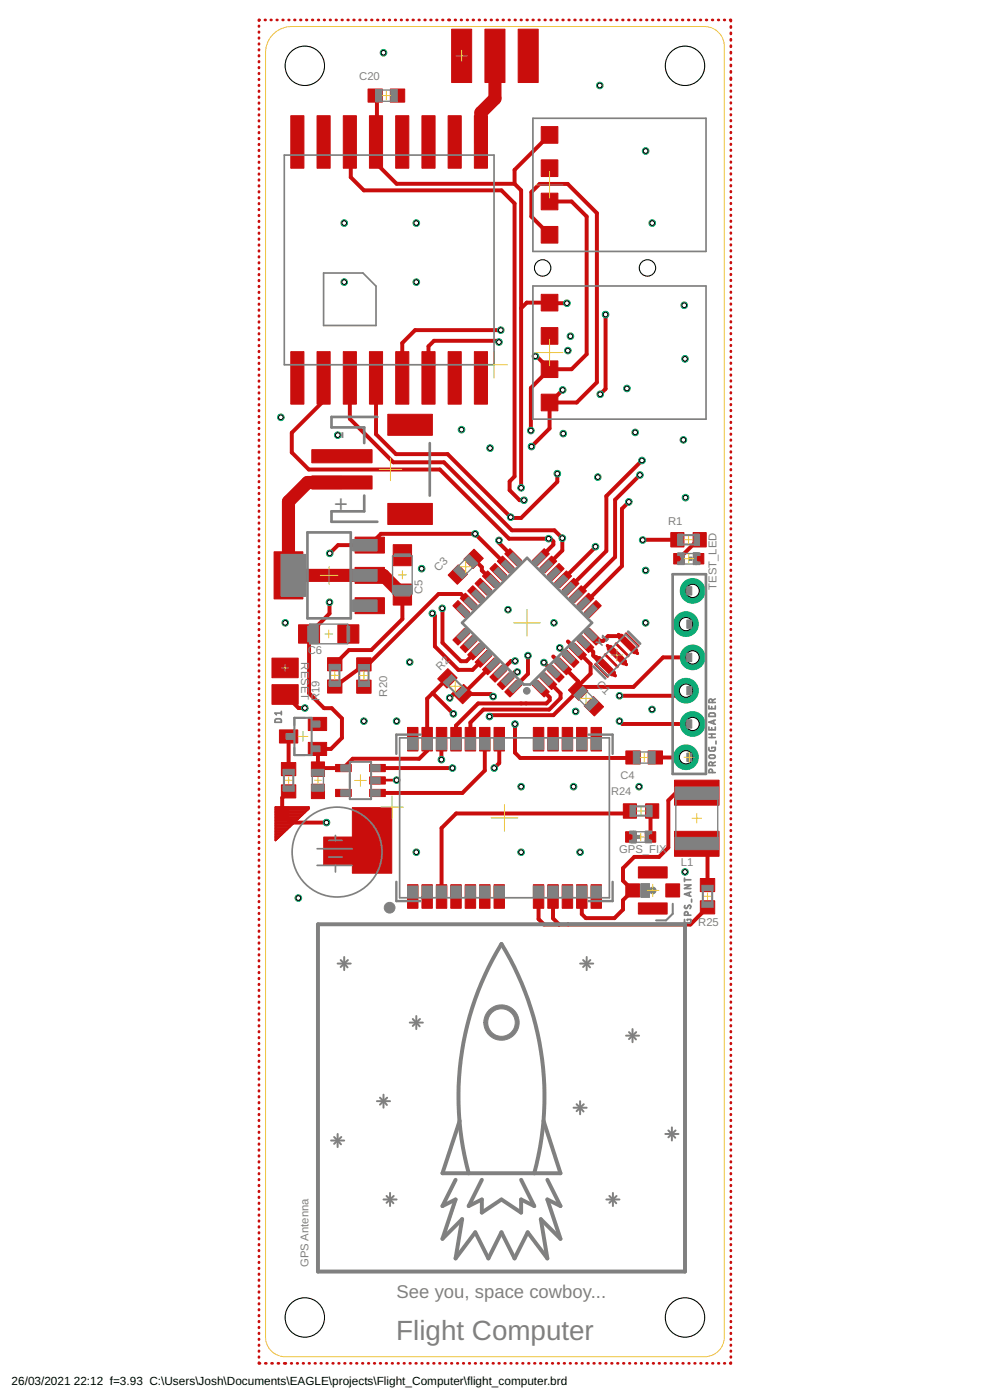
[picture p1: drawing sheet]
<svg xmlns="http://www.w3.org/2000/svg" width="297mm" height="420mm" viewBox="0 0 297 420" stroke-linecap="round" stroke-linejoin="round" font-family="sans-serif">
<defs><g id="words">
<text font-size="8.3" fill="#808080" x="118.9" y="402.1">Flight Computer</text>
<g font-size="7" fill="#808080">
<text x="104.7" y="131.7" transform="rotate(-90 104.7 131.7)">-</text>
<text x="104.7" y="153.5" transform="rotate(-90 104.7 153.5)">+</text>
</g>
<text font-size="5.5" fill="#808080" x="119" y="389.5">See you, space cowboy...</text>
<g font-size="3.5">
<text x="3.5" y="415.7">26/03/2021</text>
<text x="22.2" y="415.7">22:12 f=3.93 C:\Users\Josh\Documents\EAGLE\projects\Flight_Computer\flight_computer.brd</text>
</g>
<g font-size="3.4" fill="#808080">
<text x="107.8" y="23.9">C20</text>
<text x="200.4" y="157.6">R1</text>
<text x="131.6" y="171.5" transform="rotate(-45 131.6 171.5)">C3</text>
<text x="126.8" y="178.3" transform="rotate(-90 126.8 178.3)">C5</text>
<text x="215" y="177" transform="rotate(-90 215 177)">TEST_LED</text>
<text x="92.3" y="196.3">C6</text>
<text x="90.3" y="198.8" transform="rotate(90 90.3 198.8)">RESET</text>
<text x="116.2" y="209" transform="rotate(-90 116.2 209)">R20</text>
<text x="178.7" y="205.6" transform="rotate(45 178.7 205.6)">C1</text>
<text x="95.9" y="210.4" transform="rotate(-90 95.9 210.4)">R19</text>
<text x="185.7" y="256">GPS_FIX</text>
<text x="204.2" y="259.8">L1</text>
<text x="209.5" y="277.8">R25</text>
<text x="92.6" y="380.2" transform="rotate(-90 92.6 380.2)">GPS Antenna</text>
</g>
<g font-size="3.3" fill="#808080">
<text x="132.2" y="201.4" transform="rotate(-45 132.2 201.4)">R2</text>
<text x="186.2" y="233.8">C4</text>
<text x="183.4" y="238.7">R24</text>
</g>
</g></defs>
<g fill="#c90d0c" stroke="#c90d0c" stroke-width=".3">
<path d="M117.1 26.7h4.3v3.9h-4.3z"/>
<path d="M110.4 26.7h4.3v3.9h-4.3z"/>
<path d="M93.4 235.4h4v4.3h-4z"/>
<path d="M93.4 228.7h4v4.3h-4z"/>
<path d="M137.5 169.5l2.8 2.8-3.1 3.1-2.7-2.8z"/>
<path d="M139.2 167.9l3-3.1 2.8 2.8-3.1 3z"/>
<path d="M194.5 225.4h4.3v3.9h-4.3z"/>
<path d="M187.8 225.4h4.3v3.9h-4.3z"/>
<path d="M118 175.3h5.5v6.3h-5.5z"/>
<path d="M118 163.5h5.5v6.3h-5.5z"/>
<path d="M89.6 187.5h6.3v5.5h-6.3z"/>
<path d="M101.4 187.5h6.3v5.5h-6.3z"/>
<path d="M83.8 219.1h5.5v3.9h-5.5z"/>
<path d="M92.5 215.3h5.5v3.9h-5.5z"/>
<path d="M92.5 222.8h5.5v3.9h-5.5z"/>
<path d="M187.7 249.6h3.1v3.2h-3.1z"/>
<path d="M193.6 249.6h3.1v3.2h-3.1z"/>
<path d="M93.6 135h18v3.9h-18z"/>
<path d="M93.6 142.8h18v4h-18z"/>
<path d="M116.4 124.3h13.3v6.3h-13.3z"/>
<path d="M116.4 151.1h13.3v6.3h-13.3z"/>
<path d="M202.4 234.1h13.4v7.5h-13.4z"/>
<path d="M202.4 249.5h13.4v7.5h-13.4z"/>
<path d="M201.3 159.8h3.9v4.3h-3.9z"/>
<path d="M208 159.8h3.9v4.3h-3.9z"/>
<path d="M98.3 204.1h4.3v3.9h-4.3z"/>
<path d="M98.3 197.4h4.3v3.9h-4.3z"/>
<path d="M139.1 205.4l2.8 2.8-3.1 3-2.8-2.8z"/>
<path d="M134.4 200.7l2.8 2.7-3.1 3.1-2.8-2.8z"/>
<path d="M107 204.1h4.3v3.9h-4.3z"/>
<path d="M107 197.4h4.3v4h-4.3z"/>
<path d="M84.4 235.5h4.4v4h-4.4z"/>
<path d="M84.4 228.9h4.4v3.9h-4.4z"/>
<path d="M193.7 241.2h4v4.4h-4z"/>
<path d="M187 241.2h4v4.4h-4z"/>
<path d="M210.1 263.7h4.3v3.9h-4.3z"/>
<path d="M210.1 270.3h4.3v4h-4.3z"/>
<path d="M208 166.1h3.2v3.1h-3.2z"/>
<path d="M202.1 166.1h3.2v3.1h-3.2z"/>
<path d="M87.2 105.5h4v15.8h-4z"/>
<path d="M95.1 105.5h4v15.8h-4z"/>
<path d="M103 105.5h3.9v15.8h-3.9z"/>
<path d="M110.8 105.5h4v15.8h-4z"/>
<path d="M118.7 105.5h4v15.8h-4z"/>
<path d="M126.6 105.5h3.9v15.8h-3.9z"/>
<path d="M134.5 105.5h3.9v15.8h-3.9z"/>
<path d="M142.3 105.5h4v15.8h-4z"/>
<path d="M142.3 34.7h4v15.8h-4z"/>
<path d="M134.5 34.7h3.9v15.8h-3.9z"/>
<path d="M126.6 34.7h3.9v15.8h-3.9z"/>
<path d="M118.7 34.7h4v15.8h-4z"/>
<path d="M110.8 34.7h4v15.8h-4z"/>
<path d="M103 34.7h3.9v15.8h-3.9z"/>
<path d="M95.1 34.7h4v15.8h-4z"/>
<path d="M87.2 34.7h4v15.8h-4z"/>
<path d="M110.9 236.9h4.7v2.2h-4.7z"/>
<path d="M110.9 233.2h4.7v2.1h-4.7z"/>
<path d="M110.9 229.4h4.7v2.2h-4.7z"/>
<path d="M100.7 229.4h4.7v2.2h-4.7z"/>
<path d="M100.7 236.9h4.7v2.2h-4.7z"/>
<path d="M105.7 242.4h11.8v19.7h-11.8z"/>
<path d="M97.1 251.2h10.5v8.5h-10.5z"/>
<path d="M82.7 242.3h3.9v3.9h-3.9z"/>
<path d="M122.3 265.5h3.1v7.1h-3.1z"/>
<path d="M126.6 265.5h3.1v7.1h-3.1z"/>
<path d="M130.9 265.5h3.1v7.1h-3.1z"/>
<path d="M135.3 265.5h3.1v7.1h-3.1z"/>
<path d="M139.6 265.5h3.1v7.1h-3.1z"/>
<path d="M143.9 265.5h3.1v7.1h-3.1z"/>
<path d="M148.2 265.5h3.2v7.1h-3.2z"/>
<path d="M160 265.5h3.2v7.1h-3.2z"/>
<path d="M164.4 265.5h3.1v7.1h-3.1z"/>
<path d="M168.7 265.5h3.1v7.1h-3.1z"/>
<path d="M173 265.5h3.1v7.1h-3.1z"/>
<path d="M177.3 265.5h3.2v7.1h-3.2z"/>
<path d="M177.3 218.3h3.2v7.1h-3.2z"/>
<path d="M173 218.3h3.1v7.1h-3.1z"/>
<path d="M168.7 218.3h3.1v7.1h-3.1z"/>
<path d="M164.4 218.3h3.1v7.1h-3.1z"/>
<path d="M160 218.3h3.2v7.1h-3.2z"/>
<path d="M148.2 218.3h3.2v7.1h-3.2z"/>
<path d="M143.9 218.3h3.1v7.1h-3.1z"/>
<path d="M139.6 218.3h3.1v7.1h-3.1z"/>
<path d="M135.3 218.3h3.1v7.1h-3.1z"/>
<path d="M130.9 218.3h3.1v7.1h-3.1z"/>
<path d="M126.6 218.3h3.1v7.1h-3.1z"/>
<path d="M122.3 218.3h3.1v7.1h-3.1z"/>
<path d="M162.4 38h5v5h-5z"/>
<path d="M162.4 48h5v5h-5z"/>
<path d="M162.4 58h5v5h-5z"/>
<path d="M162.4 68h5v5h-5z"/>
<path d="M162.4 88.3h5v5h-5z"/>
<path d="M162.4 98.3h5v5h-5z"/>
<path d="M162.4 108.3h5v5h-5z"/>
<path d="M162.4 118.3h5v5h-5z"/>
<path d="M161.3 204.1l3.5 3.5-1.5 1.6-3.6-3.5z"/>
<path d="M163.5 201.9l3.5 3.5-1.5 1.6-3.5-3.6z"/>
<path d="M165.7 199.6l3.6 3.6-1.6 1.5-3.5-3.5z"/>
<path d="M168 197.4l3.5 3.6-1.6 1.5-3.5-3.5z"/>
<path d="M170.2 195.2l3.5 3.5-1.5 1.6-3.6-3.5z"/>
<path d="M172.4 193l3.6 3.5-1.6 1.6-3.5-3.6z"/>
<path d="M173.1 192.3l1.5-1.5 3.6 3.5-1.6 1.5z"/>
<path d="M175.3 190.1l1.6-1.6 3.5 3.6-1.6 1.5z"/>
<path d="M178.8 180.2l1.6 1.6-3.5 3.5-1.6-1.5z"/>
<path d="M173.1 181.5l3.5-3.5 1.6 1.6-3.6 3.5z"/>
<path d="M174.4 175.8l1.6 1.5-3.6 3.6-1.5-1.6z"/>
<path d="M172.2 173.5l1.5 1.6-3.5 3.5-1.6-1.5z"/>
<path d="M169.9 171.3l1.6 1.6-3.5 3.5-1.6-1.5z"/>
<path d="M167.7 169.1l1.6 1.5-3.6 3.6-1.5-1.6z"/>
<path d="M165.5 166.9l1.5 1.5-3.5 3.6-1.5-1.6z"/>
<path d="M163.3 164.7l1.5 1.5-3.5 3.5-1.6-1.5z"/>
<path d="M153 164.7l3.5 3.5-1.5 1.5-3.6-3.5z"/>
<path d="M149.2 168.4l1.6-1.5 3.5 3.5-1.6 1.6z"/>
<path d="M147 170.6l1.5-1.5 3.6 3.5-1.6 1.6z"/>
<path d="M146.3 171.3l3.5 3.6-1.5 1.5-3.5-3.5z"/>
<path d="M144.1 173.5l3.5 3.6-1.5 1.5-3.6-3.5z"/>
<path d="M141.9 175.8l3.5 3.5-1.6 1.6-3.5-3.6z"/>
<path d="M139.6 178l3.6 3.5-1.6 1.6-3.5-3.5z"/>
<path d="M137.4 180.2l3.5 3.6-1.5 1.5-3.5-3.5z"/>
<path d="M139.4 188.5l1.5 1.6-3.5 3.5-1.5-1.5z"/>
<path d="M141.6 190.8l1.6 1.5-3.6 3.5-1.5-1.5z"/>
<path d="M143.8 193l1.6 1.5-3.5 3.6-1.6-1.6z"/>
<path d="M146.1 195.2l1.5 1.6-3.5 3.5-1.6-1.6z"/>
<path d="M148.3 197.4l1.5 1.6-3.5 3.5-1.5-1.5z"/>
<path d="M150.5 199.6l1.6 1.6-3.6 3.5-1.5-1.5z"/>
<path d="M149.2 205.4l3.5-3.5 1.6 1.5-3.5 3.6z"/>
<path d="M155 204.1l1.5 1.6-3.5 3.5-1.6-1.6z"/>
<path d="M106.5 179.4h8.8v4.8h-8.8z"/>
<path d="M106.5 170.3h8.8v4.8h-8.8z"/>
<path d="M106.5 161.2h8.8v4.8h-8.8z"/>
<path d="M82.2 165.6h8.7v14.1h-8.7z"/>
<path d="M179 197.4l.6-.4 .7 .2 4.2 4.2a.89 .89 0 0 1-.1 1.2 .89 .89 0 0 1-1.2 .1l-4.2-4.2-.2-.5z"/>
<path d="M182.4 194l.5-.3 .7 .2 4.2 4.2a.89 .89 0 0 1-.1 1.2 .89 .89 0 0 1-1.1 0l-4.2-4.2-.2-.4z"/>
<path d="M185.7 190.7l.6-.3 .6 .1 4.3 4.3a.89 .89 0 0 1-.1 1.1 .89 .89 0 0 1-1.2 .1l-4.2-4.2-.2-.4z"/>
<path d="M81.6 197.5h7.9v5.9h-7.9z"/>
<path d="M81.6 205.5h7.9v5.9h-7.9z"/>
<path d="M175.3 211.8l2.8-2.8 3 3.1-2.8 2.8z"/>
<path d="M173.3 204.3l3.1 3.1-2.8 2.8-3.1-3.1z"/>
<path d="M191.5 271h8.7v3.3h-8.7z"/>
<path d="M191.5 260.2h8.7v3.3h-8.7z"/>
<path d="M187.8 265.3h4.1v3.9h-4.1z"/>
<path d="M199.8 265.3h4.1v3.9h-4.1z"/>
<path d="M135.5 8.8h6v16h-6z"/>
<path d="M145.5 8.8h6v16h-6z"/>
<path d="M155.5 8.8h6v16h-6z"/>
</g>
<g fill="none" stroke="#c90d0c" stroke-width=".51">
<path d="M82.7 242.2h9.9v.5l-9.9 9.5zM82.7 251.9h.3M82.7 251.4h.8M82.7 251h1.3M82.7 250.5h1.8M82.7 250h2.3M82.7 249.5h2.8M82.7 249.1h3.3M82.7 248.6h3.7M82.7 248.1h4.3M82.7 247.7h4.7M82.7 247.2h5.2"/>
<path d="M82.7 246.7h5.7M82.7 246.3h6.2M82.7 245.8h6.7M82.7 245.3h7.2M82.7 244.9h7.7M82.7 244.4h8.2M82.7 243.9h8.7M82.7 243.5h9.2M82.7 243h9.7M82.7 242.5h9.9"/>
</g>
<path d="M178.9 197.1l5.7 5.7M182.3 193.8l5.6 5.6M185.6 190.4l5.6 5.7" fill="none" stroke="#c90d0c" stroke-width="1"/>
<g fill="none" stroke="#c90d0c" stroke-width=".8">
<path d="M77.7 7.8v.2M77.7 9.5v.2M77.7 11.3v.2M77.7 13.1v.2M77.7 14.9v.2M77.7 16.6v.2M77.7 18.4v.2M77.9 6l-.2 .2M79.5 6h.2M81.3 6h.1M83 6h.2M84.8 6h.2"/>
<path d="M86.6 6h.2M88.3 6h.3M90.1 6h.2M91.9 6h.2M93.7 6h.2M95.5 6h.2M97.2 6h.2M99 6h.2M100.8 6h.2M102.6 6h.2M104.3 6h.2M106.1 6h.2"/>
<path d="M107.9 6h.2M109.7 6h.2M111.4 6h.3M113.2 6h.2M115 6h.2M116.8 6h.2M118.6 6h.1M120.3 6h.2M122.1 6h.2M123.9 6h.2M125.6 6h.3M127.4 6h.2"/>
<path d="M129.2 6h.2M131 6h.2M132.8 6h.1M134.5 6h.5M136.5 6h.2M138.3 6h.2M140.1 6h.2M141.9 6h.2M143.7 6h.2M145.5 6h.2M147.3 6h.2M149.1 6h.2"/>
<path d="M150.9 6h.2M152.7 6h.2M154.5 6h.2M156.3 6h.2M158.1 6h.2M159.9 6h.2M161.6 6h.3M163.4 6h.3M165.2 6h.3M167 6h.3M168.8 6h.2M170.6 6h.2"/>
<path d="M172.4 6h.2M174.2 6h.2M176 6h.2M177.8 6h.2M179.6 6h.2M181.4 6h.2M183.2 6h.2M185 6h.2M186.8 6h.2M188.6 6h.2M190.4 6h.2M192.2 6h.2"/>
<path d="M194 6h.2M195.7 6h.3M197.5 6h.3M199.3 6h.2M201.1 6h.2M202.9 6h.2M204.7 6h.2M206.5 6h.2M208.3 6h.2M210.1 6h.2M211.9 6h.2M213.7 6h.2"/>
<path d="M215.5 6h.2M217.3 6h.2M219.1 6h.2v.3M219.3 7.9v.4M219.3 9.8v.4M219.3 11.8v.3M219.3 13.7v.4M219.3 15.6v.4M219.3 17.5v.4M219.3 19.5v.3M77.7 20.2v.2M77.7 22v.2"/>
<path d="M77.7 23.7v.2M77.7 25.5v.2M77.7 27.3v.2M77.7 29.1v.2M77.7 30.8v.3M77.7 32.6v.2M77.7 34.4v.2M77.7 36.2v.2M77.7 38v.1M77.7 39.7v.2M219.3 21.4v.4M219.3 23.3v.6"/>
<path d="M219.3 25.5v.2M219.3 27.2v.3M219.3 29v.2M219.3 30.8v.2M219.3 32.6v.2M219.3 34.4v.1M219.3 36.1v.2M219.3 37.9v.2M219.3 39.7v.2M77.7 41.5v.2M77.7 43.3v.2M77.7 45v.3"/>
<path d="M77.7 46.8v.2M77.7 48.6v.2M77.7 50.4v.2M77.7 52.2v.1M77.7 53.9v.2M77.7 55.7v.2M77.7 57.5v.2M77.7 59.2v.3M219.3 41.4v.3M219.3 43.2v.2M219.3 45v.2M219.3 46.8v.2"/>
<path d="M219.3 48.6v.1M219.3 50.3v.2M219.3 52.1v.2M219.3 53.9v.2M219.3 55.6v.3M219.3 57.4v.2M219.3 59.2v.2M77.7 61v.2M77.7 62.8v.2M77.7 64.6v.2M77.7 66.3v.2M77.7 68.1v.2"/>
<path d="M77.7 69.9v.2M77.7 71.7v.2M77.7 73.4v.2M77.7 75.2v.2M77.7 77v.2M77.7 78.8v.2M219.3 61v.2M219.3 62.8v.1M219.3 64.5v.2M219.3 66.3v.2M219.3 68.1v.2M219.3 69.8v.3"/>
<path d="M219.3 71.6v.2M219.3 73.4v.2M219.3 75.2v.2M219.3 77v.2M219.3 78.7v.2M77.7 80.5v.3M77.7 82.3v.2M77.7 84.1v.2M77.7 85.9v.2M77.7 87.7v.1M77.7 89.4v.2M77.7 91.2v.2"/>
<path d="M77.7 93v.2M77.7 94.7v.3M77.7 96.5v.2M77.7 98.3v.2M219.3 80.5v.2M219.3 82.3v.2M219.3 84.1v.2M219.3 85.8v.2M219.3 87.6v.2M219.3 89.4v.2M219.3 91.2v.2M219.3 92.9v.2"/>
<path d="M219.3 94.7v.2M219.3 96.5v.2M219.3 98.3v.2M77.7 100.1v.2M77.7 101.9v.1M77.7 103.6v.2M77.7 105.4v.2M77.7 107.2v.2M77.7 108.9v.3M77.7 110.7v.2M77.7 112.5v.2M77.7 114.3v.2"/>
<path d="M77.7 116.1v.1M77.7 117.8v.2M77.7 119.6v.2M219.3 100v.2M219.3 101.8v.2M219.3 103.6v.2M219.3 105.4v.2M219.3 107.1v.2M219.3 108.9v.2M219.3 110.7v.2M219.3 112.5v.2M219.3 114.2v.2"/>
<path d="M219.3 116v.2M219.3 117.8v.2M219.3 119.6v.2M77.7 121.4v.2M77.7 123.1v.3M77.7 124.9v.2M77.7 126.7v.2M77.7 128.5v.2M77.7 130.3v.2M77.7 132v.2M77.7 133.8v.2M77.7 135.6v.2"/>
<path d="M77.7 137.4v.2M77.7 139.1v.2M219.3 121.3v.2M219.3 123.1v.2M219.3 124.9v.2M219.3 126.7v.2M219.3 128.4v.2M219.3 130.2v.2M219.3 132v.2M219.3 133.8v.2M219.3 135.5v.2M219.3 137.3v.2"/>
<path d="M219.3 139.1v.2M77.7 140.9v.2M77.7 142.7v.2M77.7 144.5v.2M77.7 146.2v.2M77.7 148v.2M77.7 149.8v.2M77.7 151.6v.2M77.7 153.3v.2M77.7 155.1v.2M77.7 156.9v.2M77.7 158.6v.3"/>
<path d="M219.3 140.9v.2M219.3 142.6v.2M219.3 144.4v.2M219.3 146.2v.2M219.3 148v.2M219.3 149.7v.2M219.3 151.5v.2M219.3 153.3v.2M219.3 155.1v.2M219.3 156.8v.3M219.3 158.6v.2M77.7 160.4v.2"/>
<path d="M77.7 162.2v.2M77.7 164v.2M77.7 165.8v.1M77.7 167.5v.2M77.7 169.3v.2M77.7 171.1v.2M77.7 172.8v.3M77.7 174.6v.2M77.7 176.4v.2M77.7 178.2v.2M77.7 180v.1M219.3 160.4v.2"/>
<path d="M219.3 162.2v.2M219.3 163.9v.2M219.3 165.7v.2M219.3 167.5v.2M219.3 169.3v.2M219.3 171v.3M219.3 172.8v.2M219.3 174.6v.2M219.3 176.4v.2M219.3 178.1v.3M219.3 179.9v.2M77.7 181.7v.2"/>
<path d="M77.7 183.5v.2M77.7 185.3v.2M77.7 187v.3M77.7 188.8v.2M77.7 190.6v.2M77.7 192.4v.2M77.7 194.2v.2M77.7 195.9v.2M77.7 197.7v.2M77.7 199.5v.2M219.3 181.7v.2M219.3 183.5v.2"/>
<path d="M219.3 185.3v.2M219.3 187v.2M219.3 188.8v.2M219.3 190.6v.2M219.3 192.3v.3M219.3 194.1v.2M219.3 195.9v.2M219.3 197.7v.2M219.3 199.5v.2M77.7 201.3v.2M77.7 203v.2M77.7 204.8v.2"/>
<path d="M77.7 206.6v.2M77.7 208.4v.2M77.7 210.1v.2M77.7 211.9v.2M77.7 213.7v.2M77.7 215.5v.2M77.7 217.2v.2M77.7 219v.2M219.3 201.2v.2M219.3 203v.2M219.3 204.8v.2M219.3 206.5v.3"/>
<path d="M219.3 208.3v.2M219.3 210.1v.2M219.3 211.9v.2M219.3 213.7v.2M219.3 215.4v.2M219.3 217.2v.2M219.3 219v.2M77.7 220.8v.2M77.7 222.6v.2M77.7 224.3v.2M77.7 226.1v.2M77.7 227.9v.2"/>
<path d="M77.7 229.7v.2M77.7 231.4v.2M77.7 233.2v.2M77.7 235v.2M77.7 236.7v.3M77.7 238.5v.2M119 234.1l-5.7 .1M219.3 220.7v.3M219.3 222.5v.2M219.3 224.3v.2M219.3 226.1v.2M219.3 227.9v.2"/>
<path d="M219.3 229.6v.2M219.3 231.4v.2M219.3 233.2v.2M219.3 235v.2M219.3 236.7v.2M219.3 238.5v.2M77.7 240.3v.2M77.7 242.1v.2M77.7 243.9v.2M77.7 245.6v.2M77.7 247.4v.2M77.7 249.2v.2"/>
<path d="M77.7 251v.2M77.7 252.7v.2M77.7 254.5v.2M77.7 256.3v.2M77.7 258.1v.2M77.7 259.8v.2M219.3 240.3v.2M219.3 242.1v.2M219.3 243.8v.2M219.3 245.6v.2M219.3 247.4v.2M219.3 249.2v.2"/>
<path d="M219.3 250.9v.2M219.3 252.7v.2M219.3 254.5v.2M219.3 256.3v.2M219.3 258v.2M219.3 259.8v.2M77.7 261.6v.2M77.7 263.4v.2M77.7 265.2v.2M77.7 266.9v.2M77.7 268.7v.2M77.7 270.5v.2"/>
<path d="M77.7 272.3v.2M77.7 274v.2M77.7 275.8v.2M77.7 277.6v.2M77.7 279.4v.2M219.3 261.6v.2M219.3 263.4v.2M219.3 265.1v.2M219.3 266.9v.2M219.3 268.7v.2M219.3 270.5v.2M219.3 272.2v.2"/>
<path d="M219.3 274v.2M219.3 275.8v.2M219.3 277.6v.2M219.3 279.3v.2M77.7 281.1v.2M77.7 282.9v.2M77.7 284.7v.2M77.7 286.5v.2M77.7 288.2v.2M77.7 290v.2M77.7 291.8v.2M77.7 293.6v.2"/>
<path d="M77.7 295.3v.3M77.7 297.1v.2M77.7 298.9v.2M219.3 281.1v.2M219.3 282.9v.2M219.3 284.7v.2M219.3 286.4v.2M219.3 288.2v.2M219.3 290v.2M219.3 291.8v.2M219.3 293.5v.3M219.3 295.3v.2"/>
<path d="M219.3 297.1v.2M219.3 298.9v.2M77.7 300.7v.2M77.7 302.4v.2M77.7 304.2v.2M77.7 306v.2M77.7 307.8v.2M77.7 309.5v.2M77.7 311.3v.2M77.7 313.1v.2M77.7 314.9v.2M77.7 316.6v.2"/>
<path d="M77.7 318.4v.2M219.3 300.7v.1M219.3 302.4v.2M219.3 304.2v.2M219.3 306v.2M219.3 307.7v.3M219.3 309.5v.2M219.3 311.3v.2M219.3 313.1v.2M219.3 314.9v.1M219.3 316.6v.2M219.3 318.4v.2"/>
<path d="M77.7 320.2v.2M77.7 322v.2M77.7 323.7v.2M77.7 325.5v.2M77.7 327.3v.2M77.7 329.1v.2M77.7 330.8v.2M77.7 332.6v.2M77.7 334.4v.2M77.7 336.2v.2M77.7 337.9v.2M77.7 339.7v.2"/>
<path d="M219.3 320.2v.2M219.3 321.9v.3M219.3 323.7v.2M219.3 325.5v.2M219.3 327.3v.2M219.3 329.1v.1M219.3 330.8v.2M219.3 332.6v.2M219.3 334.4v.2M219.3 336.1v.3M219.3 337.9v.2M219.3 339.7v.2"/>
<path d="M77.7 341.5v.2M77.7 343.3v.2M77.7 345v.2M77.7 346.8v.2M77.7 348.6v.2M77.7 350.4v.2M77.7 352.1v.2M77.7 353.9v.2M77.7 355.7v.2M77.7 357.5v.2M77.7 359.2v.3M219.3 341.5v.2"/>
<path d="M219.3 343.3v.2M219.3 345v.2M219.3 346.8v.2M219.3 348.6v.2M219.3 350.4v.2M219.3 352.1v.2M219.3 353.9v.2M219.3 355.7v.2M219.3 357.5v.2M219.3 359.2v.2M77.7 361v.2M77.7 362.8v.2"/>
<path d="M77.7 364.6v.2M77.7 366.4v.1M77.7 368.1v.2M77.7 369.9v.2M77.7 371.7v.2M77.7 373.4v.3M77.7 375.2v.2M77.7 377v.2M77.7 378.8v.2M219.3 361v.2M219.3 362.8v.2M219.3 364.6v.2"/>
<path d="M219.3 366.3v.2M219.3 368.1v.2M219.3 369.9v.2M219.3 371.7v.2M219.3 373.4v.2M219.3 375.2v.2M219.3 377v.2M219.3 378.8v.2M77.7 380.6v.1M77.7 382.3v.2M77.7 384.1v.2M77.7 385.9v.2"/>
<path d="M77.7 387.6v.3M77.7 389.4v.2M77.7 391.2v.2M77.7 393v.2M77.7 394.7v.2M77.7 396.5v.2M77.7 398.3v.2M219.3 380.5v.2M219.3 382.3v.2M219.3 384.1v.2M219.3 385.9v.2M219.3 387.6v.2"/>
<path d="M219.3 389.4v.2M219.3 391.2v.2M219.3 393v.2M219.3 394.7v.2M219.3 396.5v.2M219.3 398.3v.2M77.7 400.1v.2M77.7 401.8v.2M77.7 403.6v.2M77.7 405.4v.2M77.7 407.2v.2M77.7 408.9v.3h.3"/>
<path d="M79.6 409.2h.3M81.5 409.2h.3M83.4 409.2h.3M85.3 409.2h.5M87.4 409.2h.2M89.1 409.2h.2M90.9 409.2h.2M92.7 409.2h.2M94.5 409.2h.2M96.2 409.2h.3M98 409.2h.2M99.8 409.2h.2"/>
<path d="M101.6 409.2h.2M103.4 409.2h.2M105.2 409.2h.2M106.9 409.2h.2M108.7 409.2h.2M110.5 409.2h.2M112.3 409.2h.2M114 409.2h.3M115.8 409.2h.2M117.6 409.2h.2M119.4 409.2h.2M121.2 409.2h.2"/>
<path d="M123 409.2h.2M124.7 409.2h.2M126.5 409.2h.2M128.3 409.2h.2M130.1 409.2h.2M131.8 409.2h.3M133.6 409.2h.2M135.4 409.2h.2M137.2 409.2h.2M139 409.2h.2M140.8 409.2h.2M142.5 409.2h.2"/>
<path d="M144.3 409.2h.2M146.1 409.2h.2M147.9 409.2h.2M149.6 409.2h.3M151.4 409.2h.2M153.2 409.2h.2M155 409.2h.2M156.8 409.2h.2M158.6 409.2h.2M160.3 409.2h.2M162.1 409.2h.2M163.9 409.2h.2"/>
<path d="M165.7 409.2h.2M167.4 409.2h.3M169.2 409.2h.2M171 409.2h.2M172.8 409.2h.2M174.6 409.2h.2M176.4 409.2h.2M178.1 409.2h.3M179.9 409.2h.2M181.7 409.2h.2M183.5 409.2h.2M185.3 409.2h.2"/>
<path d="M187 409.2h.2M188.8 409.2h.2M190.6 409.2h.2M192.4 409.2h.2M194.2 409.2h.2M195.9 409.2h.3M197.7 409.2h.2M199.5 409.2h.2M201.3 409.2h.2M203.1 409.2h.2M204.8 409.2h.2M206.6 409.2h.2"/>
<path d="M208.4 409.2h.2M210.2 409.2h.2M212 409.2h.2M213.7 409.2h.3M215.5 409.2h.2M217.3 409.2h.2M219.3 400.1v.2M219.3 401.8v.2M219.3 403.6v.2M219.3 405.4v.2M219.3 407.2v.2M219.3 408.9l-.2 .3"/>
</g>
<g fill="none" stroke="#c90d0c" stroke-width="1.2">
<path d="M112.6 28.7l.5 .5v20.1l5.9 5.9h35.4M105 42.6l.2 .3v10.3l4 3.9h41.3l3.9 4v81.9l-1.5 1.5v2.6l3 3h1.3M113.1 42.3l-.3 .3M154.4 55.2l2 1.9v89.3M164.9 40.5l-10.5 10.5v4.2M164.9 60.5h6.6l4.5 4.5v41.3l-4.5 4.5h-6.6M164.9 70.5l-5.5-5.5v-7.3l2.5-2.5h8.4l8.8 8.8v50.7l-6.1 6.1h-8.1v7.8l-5.4 5.4M150.3 99.1h-25.8l-3.8 3.9v10.4M170.1 91l-12-.2-1.7 1.7M181.7 94.4v22.3l-1.6 1.6M97.1 113.4v6.9l-9.6 9.6v5.9l5.1 5.1h39.4l20.7 20.8h12.5l.8 .8v.9l-3.7 3.8M105 113.4v12.3l13 13h15.2l20.4 20.5h12.7l2.4 2.3v3.7l-4.2 4.2"/>
<path d="M112.8 113.4v16.9l6 6h15.5l19.2 19.1h2.9l10.8-10.8v-2.4M149.7 102.7l-.4-.4h-19.1l-1.6 1.6v9.5M160.7 106.9h.3l3.9 3.9M164.9 110.8l-5.6 5.6v12.8M168.8 117l-3.9 4M192.6 138.2l-10.7 10.7v16.5l-10.7 10.7M188.7 150.6l-2.1 2.1v17.2l-10.6 10.7h-.4M192 142.6l-7.4 7.4v17.2l-11.2 11.1M98.9 166.1l2.5-2.5h9.5l3.4-3.4h28.3l9.2 9.2M120.7 178.4v7.4l-9.3 9.3h-6.7l-4.3 4.2M142.1 167.7l2.5 2.5v1l2.7 2.7M149.7 162.2v.7l4.3 4.3"/>
<path d="M178.7 164.1l-9.7 9.8M203.2 162l-10.4 .1M209.9 162h-.5l-5.7 5.7M98.9 180.7v3.4l-6.2 6.2v17.7l4.5 4.5h2.3l3.1 3.1v5.8l-3.3 3.4h-4.1l.2 6 .3-.3h7.3l2.8-2.8h20l2.4-2.4v-15.6l6-6.1M129.7 184.1l.8 .7v9.2l7 7h4.3l3.3-3.3M132.7 182.6l.1 10.3 5.5 5.5h1.6l3-2.9M140.6 180.6l-2.3-2.3h-6.7l-21.1 21.1h-1.3l-1.1 1-7.7 5.6M147.3 200l-8.3 8.3M147.3 200h.1M154.6 198.4h-1.2l-3.9 3.8M158.4 196.7v5.5l-4.4 4.5M163.2 198.8l3.5 3.4"/>
<path d="M166 197l7.5 7.5v2.7M168 194.4l3.2 3.3M170.4 192.5l6.8 6.8v2.9l-3.7 3.7M175.6 193.3l2.4 2.4v1l3.2 3.2h.5M177.9 191.1l1.2 1.2h1.9l1.4-1.4h3.7l2.3 2.4M207.8 197.3h-8.9l-8.8 8.9h-15.6l-1 1M85.5 208.4l4.1 4.1h1.9M129.8 208l6.2 6.2M148 209l-.7-.7h-11.2l-1.2 1.2M154.5 217.3v8.6l1.6 1.6 33.8-.2M155.2 201.7h-.7l-2.7 2.7M162.3 206.7l2.6 2.6v.8l-.9 1h-20.5l-6.7 6.7v4"/>
<path d="M164.5 204.4l3.7 3.7v1.4l-3.4 3.5h-19.8l-3.9 3.9v4.9M173.5 207.2l-7.4 7.4h-18.8l-.4 .5M185.9 216.4l.8 .9h21.1M205.8 207.3l-1.5 1.5h-18.4M86.6 237.5l-1.9 1.9v4.8l2.6 2.7h10.7M86.6 221v9.8M113.3 230.5h22.5M132.4 221.9v6.1M132.5 221.8l-.1 .1M145.5 221.8v9.4l-6.8 6.8h-25.4M149.8 221.8v7.2l-1.5 1.5M205.8 227.3h-9.2"/>
<path d="M209.1 237.9h-6.3l-2.3 2.3v14.2l-2.8 2.8h-7.4l-3.4 3.4v3.7l2.9 2.9-2.9 3v2.8l-2.5 2.5h-8.6l-1.2-1.2 .1-5.4M189 243.4l-.7 .7h-51.4l-4.4 4.4v20.5M195.7 243.4l-.5 .5v7.3M209.1 253.2l3.2 3.3v9.1M161.6 269v6.8l1.6 1.7h43.9l5.2-5.2M165.9 269v6.6l1.9 1.9"/>
</g>
<path d="M148.5 13.9v15.7l-4.2 4.2v8.8M102.6 144.8h-10.3l-5.7 5.7v22.2h28.4l5.7 5.7" fill="none" stroke="#c90d0c" stroke-width="3.9"/>
<circle cx="205.8" cy="227.3" r="3.7" fill="#0dab76" stroke="#0dab76" stroke-width=".3"/>
<circle cx="205.8" cy="227.3" r="1.99" fill="#fff" stroke="#000" stroke-width=".3"/>
<circle cx="207.8" cy="217.3" r="3.7" fill="#0dab76" stroke="#0dab76" stroke-width=".3"/>
<circle cx="207.8" cy="217.3" r="1.99" fill="#fff" stroke="#000" stroke-width=".3"/>
<circle cx="205.8" cy="207.3" r="3.7" fill="#0dab76" stroke="#0dab76" stroke-width=".3"/>
<circle cx="205.8" cy="207.3" r="1.99" fill="#fff" stroke="#000" stroke-width=".3"/>
<circle cx="207.8" cy="197.3" r="3.7" fill="#0dab76" stroke="#0dab76" stroke-width=".3"/>
<circle cx="207.8" cy="197.3" r="1.99" fill="#fff" stroke="#000" stroke-width=".3"/>
<circle cx="205.8" cy="187.3" r="3.7" fill="#0dab76" stroke="#0dab76" stroke-width=".3"/>
<circle cx="205.8" cy="187.3" r="1.99" fill="#fff" stroke="#000" stroke-width=".3"/>
<circle cx="207.8" cy="177.3" r="3.7" fill="#0dab76" stroke="#0dab76" stroke-width=".3"/>
<circle cx="207.8" cy="177.3" r="1.99" fill="#fff" stroke="#000" stroke-width=".3"/>
<circle cx="119" cy="234.1" r=".99" fill="#0dab76" stroke="#0dab76" stroke-width=".3"/>
<circle cx="119" cy="234.1" r=".7" fill="#fff" stroke="#000" stroke-width=".3"/>
<circle cx="119" cy="216.4" r=".99" fill="#0dab76" stroke="#0dab76" stroke-width=".3"/>
<circle cx="119" cy="216.4" r=".7" fill="#fff" stroke="#000" stroke-width=".3"/>
<circle cx="109.2" cy="216.4" r=".99" fill="#0dab76" stroke="#0dab76" stroke-width=".3"/>
<circle cx="109.2" cy="216.4" r=".7" fill="#fff" stroke="#000" stroke-width=".3"/>
<circle cx="156.4" cy="236.1" r=".99" fill="#0dab76" stroke="#0dab76" stroke-width=".3"/>
<circle cx="156.4" cy="236.1" r=".7" fill="#fff" stroke="#000" stroke-width=".3"/>
<circle cx="172.1" cy="236.1" r=".99" fill="#0dab76" stroke="#0dab76" stroke-width=".3"/>
<circle cx="172.1" cy="236.1" r=".7" fill="#fff" stroke="#000" stroke-width=".3"/>
<circle cx="191.7" cy="236.1" r=".99" fill="#0dab76" stroke="#0dab76" stroke-width=".3"/>
<circle cx="191.7" cy="236.1" r=".7" fill="#fff" stroke="#000" stroke-width=".3"/>
<circle cx="174.1" cy="255.8" r=".99" fill="#0dab76" stroke="#0dab76" stroke-width=".3"/>
<circle cx="174.1" cy="255.8" r=".7" fill="#fff" stroke="#000" stroke-width=".3"/>
<circle cx="156.4" cy="255.8" r=".99" fill="#0dab76" stroke="#0dab76" stroke-width=".3"/>
<circle cx="156.4" cy="255.8" r=".7" fill="#fff" stroke="#000" stroke-width=".3"/>
<circle cx="124.9" cy="255.8" r=".99" fill="#0dab76" stroke="#0dab76" stroke-width=".3"/>
<circle cx="124.9" cy="255.8" r=".7" fill="#fff" stroke="#000" stroke-width=".3"/>
<circle cx="89.5" cy="269.5" r=".99" fill="#0dab76" stroke="#0dab76" stroke-width=".3"/>
<circle cx="89.5" cy="269.5" r=".7" fill="#fff" stroke="#000" stroke-width=".3"/>
<circle cx="205.5" cy="261.7" r=".99" fill="#0dab76" stroke="#0dab76" stroke-width=".3"/>
<circle cx="205.5" cy="261.7" r=".7" fill="#fff" stroke="#000" stroke-width=".3"/>
<circle cx="152.4" cy="183" r=".99" fill="#0dab76" stroke="#0dab76" stroke-width=".3"/>
<circle cx="152.4" cy="183" r=".7" fill="#fff" stroke="#000" stroke-width=".3"/>
<circle cx="166.2" cy="186.9" r=".99" fill="#0dab76" stroke="#0dab76" stroke-width=".3"/>
<circle cx="166.2" cy="186.9" r=".7" fill="#fff" stroke="#000" stroke-width=".3"/>
<circle cx="193.7" cy="186.9" r=".99" fill="#0dab76" stroke="#0dab76" stroke-width=".3"/>
<circle cx="193.7" cy="186.9" r=".7" fill="#fff" stroke="#000" stroke-width=".3"/>
<circle cx="193.7" cy="171.2" r=".99" fill="#0dab76" stroke="#0dab76" stroke-width=".3"/>
<circle cx="193.7" cy="171.2" r=".7" fill="#fff" stroke="#000" stroke-width=".3"/>
<circle cx="126.5" cy="170.7" r=".99" fill="#0dab76" stroke="#0dab76" stroke-width=".3"/>
<circle cx="126.5" cy="170.7" r=".7" fill="#fff" stroke="#000" stroke-width=".3"/>
<circle cx="84.3" cy="125.2" r=".99" fill="#0dab76" stroke="#0dab76" stroke-width=".3"/>
<circle cx="84.3" cy="125.2" r=".7" fill="#fff" stroke="#000" stroke-width=".3"/>
<circle cx="101.3" cy="130.6" r=".99" fill="#0dab76" stroke="#0dab76" stroke-width=".3"/>
<circle cx="101.3" cy="130.6" r=".7" fill="#fff" stroke="#000" stroke-width=".3"/>
<circle cx="138.5" cy="128.9" r=".99" fill="#0dab76" stroke="#0dab76" stroke-width=".3"/>
<circle cx="138.5" cy="128.9" r=".7" fill="#fff" stroke="#000" stroke-width=".3"/>
<circle cx="147" cy="134.5" r=".99" fill="#0dab76" stroke="#0dab76" stroke-width=".3"/>
<circle cx="147" cy="134.5" r=".7" fill="#fff" stroke="#000" stroke-width=".3"/>
<circle cx="169" cy="130.1" r=".99" fill="#0dab76" stroke="#0dab76" stroke-width=".3"/>
<circle cx="169" cy="130.1" r=".7" fill="#fff" stroke="#000" stroke-width=".3"/>
<circle cx="179.4" cy="143.2" r=".99" fill="#0dab76" stroke="#0dab76" stroke-width=".3"/>
<circle cx="179.4" cy="143.2" r=".7" fill="#fff" stroke="#000" stroke-width=".3"/>
<circle cx="190.6" cy="129.8" r=".99" fill="#0dab76" stroke="#0dab76" stroke-width=".3"/>
<circle cx="190.6" cy="129.8" r=".7" fill="#fff" stroke="#000" stroke-width=".3"/>
<circle cx="205.7" cy="149.4" r=".99" fill="#0dab76" stroke="#0dab76" stroke-width=".3"/>
<circle cx="205.7" cy="149.4" r=".7" fill="#fff" stroke="#000" stroke-width=".3"/>
<circle cx="205" cy="132" r=".99" fill="#0dab76" stroke="#0dab76" stroke-width=".3"/>
<circle cx="205" cy="132" r=".7" fill="#fff" stroke="#000" stroke-width=".3"/>
<circle cx="205.5" cy="107.7" r=".99" fill="#0dab76" stroke="#0dab76" stroke-width=".3"/>
<circle cx="205.5" cy="107.7" r=".7" fill="#fff" stroke="#000" stroke-width=".3"/>
<circle cx="205.3" cy="91.6" r=".99" fill="#0dab76" stroke="#0dab76" stroke-width=".3"/>
<circle cx="205.3" cy="91.6" r=".7" fill="#fff" stroke="#000" stroke-width=".3"/>
<circle cx="103.3" cy="67" r=".99" fill="#0dab76" stroke="#0dab76" stroke-width=".3"/>
<circle cx="103.3" cy="67" r=".7" fill="#fff" stroke="#000" stroke-width=".3"/>
<circle cx="103.3" cy="84.7" r=".99" fill="#0dab76" stroke="#0dab76" stroke-width=".3"/>
<circle cx="103.3" cy="84.7" r=".7" fill="#fff" stroke="#000" stroke-width=".3"/>
<circle cx="124.9" cy="67" r=".99" fill="#0dab76" stroke="#0dab76" stroke-width=".3"/>
<circle cx="124.9" cy="67" r=".7" fill="#fff" stroke="#000" stroke-width=".3"/>
<circle cx="124.9" cy="84.7" r=".99" fill="#0dab76" stroke="#0dab76" stroke-width=".3"/>
<circle cx="124.9" cy="84.7" r=".7" fill="#fff" stroke="#000" stroke-width=".3"/>
<circle cx="195.7" cy="67" r=".99" fill="#0dab76" stroke="#0dab76" stroke-width=".3"/>
<circle cx="195.7" cy="67" r=".7" fill="#fff" stroke="#000" stroke-width=".3"/>
<circle cx="193.7" cy="45.3" r=".99" fill="#0dab76" stroke="#0dab76" stroke-width=".3"/>
<circle cx="193.7" cy="45.3" r=".7" fill="#fff" stroke="#000" stroke-width=".3"/>
<circle cx="180" cy="25.7" r=".99" fill="#0dab76" stroke="#0dab76" stroke-width=".3"/>
<circle cx="180" cy="25.7" r=".7" fill="#fff" stroke="#000" stroke-width=".3"/>
<circle cx="115.1" cy="15.8" r=".99" fill="#0dab76" stroke="#0dab76" stroke-width=".3"/>
<circle cx="115.1" cy="15.8" r=".7" fill="#fff" stroke="#000" stroke-width=".3"/>
<circle cx="122.9" cy="198.7" r=".99" fill="#0dab76" stroke="#0dab76" stroke-width=".3"/>
<circle cx="122.9" cy="198.7" r=".7" fill="#fff" stroke="#000" stroke-width=".3"/>
<circle cx="85.6" cy="186.9" r=".99" fill="#0dab76" stroke="#0dab76" stroke-width=".3"/>
<circle cx="85.6" cy="186.9" r=".7" fill="#fff" stroke="#000" stroke-width=".3"/>
<circle cx="168" cy="194.4" r=".99" fill="#0dab76" stroke="#0dab76" stroke-width=".3"/>
<circle cx="168" cy="194.4" r=".7" fill="#fff" stroke="#000" stroke-width=".3"/>
<circle cx="163.2" cy="198.8" r=".99" fill="#0dab76" stroke="#0dab76" stroke-width=".3"/>
<circle cx="163.2" cy="198.8" r=".7" fill="#fff" stroke="#000" stroke-width=".3"/>
<circle cx="195.6" cy="212.9" r=".99" fill="#0dab76" stroke="#0dab76" stroke-width=".3"/>
<circle cx="195.6" cy="212.9" r=".7" fill="#fff" stroke="#000" stroke-width=".3"/>
<circle cx="172.7" cy="213.5" r=".99" fill="#0dab76" stroke="#0dab76" stroke-width=".3"/>
<circle cx="172.7" cy="213.5" r=".7" fill="#fff" stroke="#000" stroke-width=".3"/>
<circle cx="171.2" cy="100.9" r=".99" fill="#0dab76" stroke="#0dab76" stroke-width=".3"/>
<circle cx="171.2" cy="100.9" r=".7" fill="#fff" stroke="#000" stroke-width=".3"/>
<circle cx="170.4" cy="105.2" r=".99" fill="#0dab76" stroke="#0dab76" stroke-width=".3"/>
<circle cx="170.4" cy="105.2" r=".7" fill="#fff" stroke="#000" stroke-width=".3"/>
<circle cx="188.1" cy="116.6" r=".99" fill="#0dab76" stroke="#0dab76" stroke-width=".3"/>
<circle cx="188.1" cy="116.6" r=".7" fill="#fff" stroke="#000" stroke-width=".3"/>
<circle cx="98.9" cy="180.7" r=".99" fill="#0dab76" stroke="#0dab76" stroke-width=".3"/>
<circle cx="98.9" cy="180.7" r=".7" fill="#fff" stroke="#000" stroke-width=".3"/>
<circle cx="98.9" cy="166.1" r=".99" fill="#0dab76" stroke="#0dab76" stroke-width=".3"/>
<circle cx="98.9" cy="166.1" r=".7" fill="#fff" stroke="#000" stroke-width=".3"/>
<circle cx="146.9" cy="215.1" r=".99" fill="#0dab76" stroke="#0dab76" stroke-width=".3"/>
<circle cx="146.9" cy="215.1" r=".7" fill="#fff" stroke="#000" stroke-width=".3"/>
<circle cx="136" cy="214.2" r=".99" fill="#0dab76" stroke="#0dab76" stroke-width=".3"/>
<circle cx="136" cy="214.2" r=".7" fill="#fff" stroke="#000" stroke-width=".3"/>
<circle cx="170.1" cy="91" r=".99" fill="#0dab76" stroke="#0dab76" stroke-width=".3"/>
<circle cx="170.1" cy="91" r=".7" fill="#fff" stroke="#000" stroke-width=".3"/>
<circle cx="142.6" cy="160.2" r=".99" fill="#0dab76" stroke="#0dab76" stroke-width=".3"/>
<circle cx="142.6" cy="160.2" r=".7" fill="#fff" stroke="#000" stroke-width=".3"/>
<circle cx="156.4" cy="146.4" r=".99" fill="#0dab76" stroke="#0dab76" stroke-width=".3"/>
<circle cx="156.4" cy="146.4" r=".7" fill="#fff" stroke="#000" stroke-width=".3"/>
<circle cx="180.1" cy="118.3" r=".99" fill="#0dab76" stroke="#0dab76" stroke-width=".3"/>
<circle cx="180.1" cy="118.3" r=".7" fill="#fff" stroke="#000" stroke-width=".3"/>
<circle cx="181.7" cy="94.4" r=".99" fill="#0dab76" stroke="#0dab76" stroke-width=".3"/>
<circle cx="181.7" cy="94.4" r=".7" fill="#fff" stroke="#000" stroke-width=".3"/>
<circle cx="167.2" cy="142.2" r=".99" fill="#0dab76" stroke="#0dab76" stroke-width=".3"/>
<circle cx="167.2" cy="142.2" r=".7" fill="#fff" stroke="#000" stroke-width=".3"/>
<circle cx="149.7" cy="162.2" r=".99" fill="#0dab76" stroke="#0dab76" stroke-width=".3"/>
<circle cx="149.7" cy="162.2" r=".7" fill="#fff" stroke="#000" stroke-width=".3"/>
<circle cx="153.2" cy="155.2" r=".99" fill="#0dab76" stroke="#0dab76" stroke-width=".3"/>
<circle cx="153.2" cy="155.2" r=".7" fill="#fff" stroke="#000" stroke-width=".3"/>
<circle cx="164.6" cy="161.7" r=".99" fill="#0dab76" stroke="#0dab76" stroke-width=".3"/>
<circle cx="164.6" cy="161.7" r=".7" fill="#fff" stroke="#000" stroke-width=".3"/>
<circle cx="168.7" cy="161.5" r=".99" fill="#0dab76" stroke="#0dab76" stroke-width=".3"/>
<circle cx="168.7" cy="161.5" r=".7" fill="#fff" stroke="#000" stroke-width=".3"/>
<circle cx="188.7" cy="150.6" r=".99" fill="#0dab76" stroke="#0dab76" stroke-width=".3"/>
<circle cx="188.7" cy="150.6" r=".7" fill="#fff" stroke="#000" stroke-width=".3"/>
<circle cx="150.3" cy="99.1" r=".99" fill="#0dab76" stroke="#0dab76" stroke-width=".3"/>
<circle cx="150.3" cy="99.1" r=".7" fill="#fff" stroke="#000" stroke-width=".3"/>
<circle cx="192" cy="142.6" r=".99" fill="#0dab76" stroke="#0dab76" stroke-width=".3"/>
<circle cx="192" cy="142.6" r=".7" fill="#fff" stroke="#000" stroke-width=".3"/>
<circle cx="149.7" cy="102.7" r=".99" fill="#0dab76" stroke="#0dab76" stroke-width=".3"/>
<circle cx="149.7" cy="102.7" r=".7" fill="#fff" stroke="#000" stroke-width=".3"/>
<circle cx="192.6" cy="138.2" r=".99" fill="#0dab76" stroke="#0dab76" stroke-width=".3"/>
<circle cx="192.6" cy="138.2" r=".7" fill="#fff" stroke="#000" stroke-width=".3"/>
<circle cx="158.4" cy="196.7" r=".99" fill="#0dab76" stroke="#0dab76" stroke-width=".3"/>
<circle cx="158.4" cy="196.7" r=".7" fill="#fff" stroke="#000" stroke-width=".3"/>
<circle cx="157.2" cy="150.1" r=".99" fill="#0dab76" stroke="#0dab76" stroke-width=".3"/>
<circle cx="157.2" cy="150.1" r=".7" fill="#fff" stroke="#000" stroke-width=".3"/>
<circle cx="98" cy="246.9" r=".99" fill="#0dab76" stroke="#0dab76" stroke-width=".3"/>
<circle cx="98" cy="246.9" r=".7" fill="#fff" stroke="#000" stroke-width=".3"/>
<circle cx="132.4" cy="228" r=".99" fill="#0dab76" stroke="#0dab76" stroke-width=".3"/>
<circle cx="132.4" cy="228" r=".7" fill="#fff" stroke="#000" stroke-width=".3"/>
<circle cx="135.8" cy="230.5" r=".99" fill="#0dab76" stroke="#0dab76" stroke-width=".3"/>
<circle cx="135.8" cy="230.5" r=".7" fill="#fff" stroke="#000" stroke-width=".3"/>
<circle cx="148.3" cy="230.5" r=".99" fill="#0dab76" stroke="#0dab76" stroke-width=".3"/>
<circle cx="148.3" cy="230.5" r=".7" fill="#fff" stroke="#000" stroke-width=".3"/>
<circle cx="129.7" cy="184.1" r=".99" fill="#0dab76" stroke="#0dab76" stroke-width=".3"/>
<circle cx="129.7" cy="184.1" r=".7" fill="#fff" stroke="#000" stroke-width=".3"/>
<circle cx="159.3" cy="129.2" r=".99" fill="#0dab76" stroke="#0dab76" stroke-width=".3"/>
<circle cx="159.3" cy="129.2" r=".7" fill="#fff" stroke="#000" stroke-width=".3"/>
<circle cx="160.7" cy="106.9" r=".99" fill="#0dab76" stroke="#0dab76" stroke-width=".3"/>
<circle cx="160.7" cy="106.9" r=".7" fill="#fff" stroke="#000" stroke-width=".3"/>
<circle cx="132.7" cy="182.6" r=".99" fill="#0dab76" stroke="#0dab76" stroke-width=".3"/>
<circle cx="132.7" cy="182.6" r=".7" fill="#fff" stroke="#000" stroke-width=".3"/>
<circle cx="159.5" cy="134" r=".99" fill="#0dab76" stroke="#0dab76" stroke-width=".3"/>
<circle cx="159.5" cy="134" r=".7" fill="#fff" stroke="#000" stroke-width=".3"/>
<circle cx="168.8" cy="117" r=".99" fill="#0dab76" stroke="#0dab76" stroke-width=".3"/>
<circle cx="168.8" cy="117" r=".7" fill="#fff" stroke="#000" stroke-width=".3"/>
<circle cx="154.6" cy="198.4" r=".99" fill="#0dab76" stroke="#0dab76" stroke-width=".3"/>
<circle cx="154.6" cy="198.4" r=".7" fill="#fff" stroke="#000" stroke-width=".3"/>
<circle cx="185.9" cy="208.8" r=".99" fill="#0dab76" stroke="#0dab76" stroke-width=".3"/>
<circle cx="185.9" cy="208.8" r=".7" fill="#fff" stroke="#000" stroke-width=".3"/>
<circle cx="155.2" cy="201.7" r=".99" fill="#0dab76" stroke="#0dab76" stroke-width=".3"/>
<circle cx="155.2" cy="201.7" r=".7" fill="#fff" stroke="#000" stroke-width=".3"/>
<circle cx="185.9" cy="216.4" r=".99" fill="#0dab76" stroke="#0dab76" stroke-width=".3"/>
<circle cx="185.9" cy="216.4" r=".7" fill="#fff" stroke="#000" stroke-width=".3"/>
<circle cx="148" cy="209" r=".99" fill="#0dab76" stroke="#0dab76" stroke-width=".3"/>
<circle cx="148" cy="209" r=".7" fill="#fff" stroke="#000" stroke-width=".3"/>
<circle cx="154.5" cy="217.3" r=".99" fill="#0dab76" stroke="#0dab76" stroke-width=".3"/>
<circle cx="154.5" cy="217.3" r=".7" fill="#fff" stroke="#000" stroke-width=".3"/>
<circle cx="91.5" cy="212.5" r=".99" fill="#0dab76" stroke="#0dab76" stroke-width=".3"/>
<circle cx="91.5" cy="212.5" r=".7" fill="#fff" stroke="#000" stroke-width=".3"/>
<circle cx="134.9" cy="209.5" r=".99" fill="#0dab76" stroke="#0dab76" stroke-width=".3"/>
<circle cx="134.9" cy="209.5" r=".7" fill="#fff" stroke="#000" stroke-width=".3"/>
<circle cx="178.7" cy="164.1" r=".99" fill="#0dab76" stroke="#0dab76" stroke-width=".3"/>
<circle cx="178.7" cy="164.1" r=".7" fill="#fff" stroke="#000" stroke-width=".3"/>
<circle cx="192.8" cy="162.1" r=".99" fill="#0dab76" stroke="#0dab76" stroke-width=".3"/>
<circle cx="192.8" cy="162.1" r=".7" fill="#fff" stroke="#000" stroke-width=".3"/>
<g fill="#c90d0c" stroke="#c90d0c" stroke-width=".3">
<path d="M178.4 199.4l.3-.4 4 4-.4 .3z"/>
<path d="M181.3 196.5l.3-.4 4 4-.4 .3z"/>
<path d="M184.5 193.2l.4-.4 3.9 4-.3 .4z"/>
<path d="M187.8 189.9l4 3.9-.4 .4-3.9-4z"/>
</g>
<path d="M95.4 277.4h110.1v104.2h-110.1zM137.9 336.4l-5.1 15.7h35.4l-5.1-15.7M136.7 354.1l-3.9 7.8 3.9-1.9-3.9 11.8 5.9-5.9-2 11.8 5.9-7.9 3.9 7.9 4-7.9 3.9 7.9 3.9-7.9 5.9 7.9-1.9-11.8 5.9 5.9-4-11.8 4 1.9-4-7.8M140.6 352.1a87.8 87.8 0 0 1 9.9-68.8 87.7 87.7 0 0 1 9.8 68.8M144.6 354.1l-4 7.8 4-1.9v3.9l5.9-3.9 5.9 3.9v-3.9l3.9 1.9-3.9-7.8" fill="none" stroke="#808080" stroke-width="1.2"/>
<g fill="#808080" stroke="#808080" stroke-width=".3">
<path d="M146.8 303.1a5.3 5.3 0 0 1 8.3 1.2 5.3 5.3 0 0 1-3.3 7.7 5.3 5.3 0 0 1-6.6-5.1h1.1a4.1 4.1 0 0 1 6-3.7 4.1 4.1 0 0 1 .6 7 4.1 4.1 0 0 1-6.5-2.8l-.1-.5h-1.1v-.7l.7-2z" fill-rule="evenodd"/>
<path d="M157.3 206.7a1 1 0 0 1 1.6 .2 1 1 0 0 1-.6 1.4 1 1 0 0 1-1.2-1l1-.2 .2 .3-.2 .1-.2-.2h-.8z" fill-rule="evenodd"/>
<path d="M189.4 252.4a.39 .39 0 0 1 .7-.1 .39 .39 0 0 1-.2 .6 .39 .39 0 0 1-.5-.3l.4-.2 .2 .2a.29 .29 0 0 1-.4 .1 .29 .29 0 0 1-.2-.3z" fill-rule="evenodd"/>
<path d="M208.9 166a.4 .4 0 0 1 .6 .2 .4 .4 0 0 1-.3 .5 .4 .4 0 0 1-.5-.4l.4-.2 .2 .3-.6-.1z" fill-rule="evenodd"/>
<circle cx="116.9" cy="272.4" r="1.61"/>
<circle cx="195.8" cy="267.2" r="1"/>
</g>
<g fill="none" stroke="#808080" stroke-width=".59">
<path d="M105 228.6h6.3v11.2h-6.3zM101.3 289.2h3.9M102.2 288.1l1.1 1.1M103.3 287.2v3.9M103.3 289.2l1 1.1M103.3 289.2l-1.1 1M104.4 288.1l-1.1 1.1M174.1 289.2h3.9M175 288.1l1 1.1M176 287.2v3.9M176 289.2l1 1.1M176 289.2l-1 1"/>
<path d="M177.1 288.1l-1.1 1.1M122.9 306.9h4M123.8 305.8l1.1 1.1M124.9 304.9v3.9M124.9 306.9l1 1.1M124.9 306.9l-1.1 1M126 305.8l-1.1 1.1M187.8 310.8h3.9M188.7 309.8l1.1 1M189.8 308.8v4M189.8 310.8l1 1.2M189.8 310.8l-1.1 1"/>
<path d="M190.9 309.8l-1.1 1M113.1 330.5h3.9M114 329.4l1.1 1.1M115.1 328.5v3.9M115.1 330.5l1 1.1M115.1 330.5l-1.1 1M116.2 329.4l-1.1 1.1M172.1 332.4h3.9M173 331.4l1.1 1M174.1 330.5v3.9M174.1 332.4l1 1.2M174.1 332.4l-1.1 1.1"/>
<path d="M175.2 331.4l-1.1 1M200.5 339.3l2.1 2.2M201.6 338.3v4M202.7 339.3l-2.2 2M99.3 342.3h4M100.2 341.2l2.1 2.2M101.3 340.3v4M102.4 341.2l-2.2 2.1M115.1 360h3.9M116 358.9l2 2.2M117 358v3.9M118.1 358.9l-2.1 2.1"/>
<path d="M181.9 360h4M182.8 358.9l2.1 2.2M183.9 358v3.9M185 358.9l-2.2 2.1M199.6 340.3h4"/>
</g>
<g fill="none" stroke="#808080" stroke-width=".61">
<path d="M204.9 163.4h3.4M204.9 160.6h3.4M88.3 215.4h5.2v11.2h-5.2zM99 201v3.4M101.8 201v3.4M107.8 201v3.4M110.6 201v3.4M134.4 205.7l2.4 2.4M136.4 203.8l2.4 2.4M85.2 232.5v3.4M88 232.5v3.4M190.6 242h3.5"/>
<path d="M190.6 244.8h3.5M201.8 271.2v3l-2 2h-3M210.9 267.3v3.4M213.7 267.3v3.4"/>
</g>
<g fill="#808080" stroke="#808080" stroke-width=".3">
<path d="M191.2 250.7h1v1h-1z"/>
<path d="M206.7 167.2h.9v1h-.9z"/>
<path d="M117.3 26.8h1.9v3.8h-1.9z"/>
<path d="M112.7 26.8h1.9v3.8h-1.9z"/>
<path d="M93.5 235.5h3.7v1.9h-3.7z"/>
<path d="M93.5 230.9h3.7v2h-3.7z"/>
<path d="M136.1 171.1l1.4-1.4 2.6 2.6-1.4 1.4z"/>
<path d="M140.7 166.4l2.6 2.7-1.4 1.4-2.6-2.7z"/>
<path d="M194.6 225.5h2v3.7h-2z"/>
<path d="M190 225.5h2v3.7h-2z"/>
<path d="M118.4 178h4.7v.8h-4.7z"/>
<path d="M118.4 166.2h4.7v.8h-4.7z"/>
<path d="M117.8 175.7h5.9v2.5h-5.9z"/>
<path d="M92.3 187.9h.8v4.7h-.8z"/>
<path d="M104.1 187.9h.8v4.7h-.8z"/>
<path d="M92.9 187.3h2.6v5.9h-2.6z"/>
<path d="M85.8 220.1h2.3v1.8h-2.3z"/>
<path d="M93.7 216.4h2.3v1.8h-2.3z"/>
<path d="M93.7 223.8h2.3v1.8h-2.3z"/>
<path d="M188.9 252.2h.6v.8h-.6z"/>
<path d="M189.9 252.1l.2 .2z"/>
<path d="M189.4 252.8h1.5v.2h-1.5z"/>
<path d="M188.9 249.4h1.2v.8h-1.2z"/>
<path d="M190 249.4h.9v3.6h-.9z"/>
<path d="M193.6 252.2h2v.8h-2z"/>
<path d="M193.6 249.4h2v.8h-2z"/>
<path d="M193.6 250.1h.9v2.2h-.9z"/>
<path d="M194.4 251.9h.4v.4h-.4z"/>
<path d="M194.4 250.1h.4v.4h-.4z"/>
<path d="M202.6 236.2h13v3.7h-13z"/>
<path d="M202.6 251.3h13v3.7h-13z"/>
<path d="M206.1 226h1.5v2.5h-1.5z"/>
<path d="M206.1 216h1.5v2.5h-1.5z"/>
<path d="M206.1 206h1.5v2.5h-1.5z"/>
<path d="M206.1 196h1.5v2.5h-1.5z"/>
<path d="M206.1 186.1h1.5v2.5h-1.5z"/>
<path d="M206.1 176.1h1.5v2.5h-1.5z"/>
<path d="M208.3 160.3h1.6v3.4h-1.6z"/>
<path d="M203.3 160.3h1.6v3.4h-1.6z"/>
<path d="M98.7 199.4h3.4v1.6h-3.4z"/>
<path d="M98.7 204.4h3.4v1.6h-3.4z"/>
<path d="M133.1 204.8l2.4-2.4 1.1 1.1-2.4 2.5z"/>
<path d="M136.6 208.3l2.4-2.3 1.1 1.1-2.4 2.4z"/>
<path d="M107.5 199.4h3.4v1.6h-3.4z"/>
<path d="M107.5 204.4h3.4v1.6h-3.4z"/>
<path d="M84.9 230.9h3.4v1.6h-3.4z"/>
<path d="M84.9 235.9h3.4v1.6h-3.4z"/>
<path d="M189 241.7h1.6v3.4h-1.6z"/>
<path d="M194 241.7h1.6v3.4h-1.6z"/>
<path d="M210.6 270.7h3.4v1.6h-3.4z"/>
<path d="M210.6 265.7h3.4v1.6h-3.4z"/>
<path d="M209.4 165.9h.6v.8h-.6z"/>
<path d="M208.8 166.6l.2 .2z"/>
<path d="M208 165.9h1.5v.2h-1.5z"/>
<path d="M208.8 168.7h1.2v.8h-1.2z"/>
<path d="M208 165.9h.9v3.6h-.9z"/>
<path d="M203.3 165.9h2v.8h-2z"/>
<path d="M203.3 168.7h2v.8h-2z"/>
<path d="M204.4 166.6h.9v2.2h-.9z"/>
<path d="M204.1 166.6h.4v.4h-.4z"/>
<path d="M204.1 168.4h.4v.4h-.4z"/>
<path d="M111.5 237h2.5v2h-2.5z"/>
<path d="M111.5 233.3h2.5v1.9h-2.5z"/>
<path d="M111.5 229.5h2.5v2h-2.5z"/>
<path d="M102.3 229.5h2.5v2h-2.5z"/>
<path d="M102.3 237h2.5v2h-2.5z"/>
<path d="M122.3 265.9h3.1v3.6h-3.1z"/>
<path d="M126.6 265.9h3.1v3.6h-3.1z"/>
<path d="M130.9 265.9h3.1v3.6h-3.1z"/>
<path d="M135.3 265.9h3.1v3.6h-3.1z"/>
<path d="M139.6 265.9h3.1v3.6h-3.1z"/>
<path d="M143.9 265.9h3.1v3.6h-3.1z"/>
<path d="M148.2 265.9h3.2v3.6h-3.2z"/>
<path d="M160 265.9h3.2v3.6h-3.2z"/>
<path d="M164.4 265.9h3.1v3.6h-3.1z"/>
<path d="M168.7 265.9h3.1v3.6h-3.1z"/>
<path d="M173 265.9h3.1v3.6h-3.1z"/>
<path d="M177.3 265.9h3.2v3.6h-3.2z"/>
<path d="M177.3 221.4h3.2v3.6h-3.2z"/>
<path d="M173 221.4h3.1v3.6h-3.1z"/>
<path d="M168.7 221.4h3.1v3.6h-3.1z"/>
<path d="M164.4 221.4h3.1v3.6h-3.1z"/>
<path d="M160 221.4h3.2v3.6h-3.2z"/>
<path d="M148.2 221.4h3.2v3.6h-3.2z"/>
<path d="M143.9 221.4h3.1v3.6h-3.1z"/>
<path d="M139.6 221.4h3.1v3.6h-3.1z"/>
<path d="M135.3 221.4h3.1v3.6h-3.1z"/>
<path d="M130.9 221.4h3.1v3.6h-3.1z"/>
<path d="M126.6 221.4h3.1v3.6h-3.1z"/>
<path d="M122.3 221.4h3.1v3.6h-3.1z"/>
<path d="M160.9 204l2.7 2.7-1.3 1.3-2.7-2.8z"/>
<path d="M163.1 201.7l2.7 2.8-1.2 1.3-2.8-2.8z"/>
<path d="M165.3 199.5l2.8 2.8-1.3 1.2-2.8-2.7z"/>
<path d="M167.5 197.3l2.8 2.7-1.3 1.3-2.7-2.7z"/>
<path d="M168.5 196.3l1.3-1.2 2.7 2.7-1.2 1.3z"/>
<path d="M172 192.8l2.8 2.8-1.3 1.3-2.8-2.8z"/>
<path d="M174.2 190.6l2.8 2.8-1.3 1.2-2.7-2.7z"/>
<path d="M176.4 188.4l2.8 2.7-1.3 1.3-2.7-2.7z"/>
<path d="M177.9 181.4l1.3 1.3-2.8 2.8-1.2-1.3z"/>
<path d="M173 181.9l2.7-2.7 1.3 1.3-2.8 2.7z"/>
<path d="M170.7 179.7l2.8-2.7 1.3 1.2-2.8 2.8z"/>
<path d="M168.5 177.5l2.8-2.7 1.2 1.2-2.7 2.8z"/>
<path d="M166.3 175.3l2.7-2.8 1.3 1.3-2.8 2.8z"/>
<path d="M166.8 170.3l1.3 1.3-2.8 2.7-1.3-1.2z"/>
<path d="M164.6 168.1l1.2 1.3-2.7 2.7-1.3-1.3z"/>
<path d="M162.3 165.9l1.3 1.2-2.7 2.8-1.3-1.3z"/>
<path d="M153.9 165.9l2.8 2.7-1.3 1.3-2.8-2.8z"/>
<path d="M151.7 168.1l2.7 2.7-1.2 1.3-2.8-2.7z"/>
<path d="M149.5 170.3l2.7 2.8-1.3 1.2-2.7-2.7z"/>
<path d="M147.2 172.5l2.8 2.8-1.3 1.3-2.7-2.8z"/>
<path d="M145 174.8l2.8 2.7-1.3 1.3-2.8-2.8z"/>
<path d="M142.8 177l2.7 2.7-1.2 1.3-2.8-2.8z"/>
<path d="M140.6 179.2l2.7 2.7-1.3 1.3-2.7-2.7z"/>
<path d="M138.3 181.4l2.8 2.8-1.3 1.3-2.7-2.8z"/>
<path d="M139.8 188.4l1.3 1.3-2.8 2.7-1.2-1.3z"/>
<path d="M142 190.6l1.3 1.3-2.7 2.7-1.3-1.2z"/>
<path d="M144.3 192.8l1.2 1.3-2.7 2.8-1.3-1.3z"/>
<path d="M146.5 195.1l1.3 1.2-2.8 2.8-1.3-1.3z"/>
<path d="M148.7 197.3l1.3 1.3-2.8 2.7-1.2-1.3z"/>
<path d="M150.9 199.5l1.3 1.3-2.7 2.7-1.3-1.2z"/>
<path d="M153.2 201.7l1.2 1.3-2.7 2.8-1.3-1.3z"/>
<path d="M155.4 204l1.3 1.2-2.8 2.8-1.3-1.3z"/>
<path d="M84.4 166.4h7.3v12.6h-7.3z"/>
<path d="M105.8 171h7.3v3.4h-7.3z"/>
<path d="M105.8 180.1h7.3v3.4h-7.3z"/>
<path d="M105.8 161.9h7.3v3.4h-7.3z"/>
<path d="M178.1 209.2l1.4 1.4-2.7 2.7-1.4-1.4z"/>
<path d="M174.8 206l1.4 1.4-2.6 2.6-1.4-1.4z"/>
</g>
<path d="M113.2 125.1h-13.7v3.2h9.8v4.7M128.9 133v15.7M92.2 159.8h13v25.8h-13zM109.3 148.7v4.8h-9.8v3.1h13.7M201.8 172.3h10v60h-10zM138.6 186.9l19.5-19.5 19.5 19.5-18.5 18.5h-2zM178 200l3.6 3.6M188.4 189.6l3.7 3.6" fill="none" stroke="#808080" stroke-width=".8"/>
<g fill="none" stroke="#808080" stroke-width=".51">
<path d="M159.9 35.5h51.9v40h-51.9zM85.3 46.5h62.9v63h-62.9zM97.1 81.9h11.8l3.9 4v11.8h-15.7zM159.9 85.8h51.9v40h-51.9zM178.8 199.2l8.9-8.8 3.6 3.6-8.9 8.9zM178.9 192.7l1 .2M179.7 191.8l.2 1.1M179.9 192.9l.8 .7M180.8 191.4v-.6l1.4 1.3M182.5 191.7l-.7 .8M82.6 215.9l.4-.2h1.1l.3 .4v.7h-1.9zM84.4 213.5v1"/>
<path d="M84.4 214h-1.9l.4 .5M212.7 211.9v.8h1.9v-.8M212.7 218.2v.8h1.9v-.8M212.9 214.1h1.5l.2 .9h-1.9zM213.6 212.1v.6M213.6 218.4v.6M213.8 210.8v-.5a.53 .53 0 0 0-.6-.5 .53 .53 0 0 0-.5 .5v.5h1.9M214.1 216.2v1M214.6 216.1l-1.9 .6 1.9 .7M214.6 209.8l-.8 .4M119.9 221.4h62.9v48h-62.9zM212.7 224.3v.7l.3 .3 1.2 .1 .4-.3v-.8h-1v.3"/>
<path d="M212.7 221.3h1.9M212.7 220.3h1.9M212.9 226.7l1.2-.2a.53 .53 0 0 1 .5 .6 .53 .53 0 0 1-.5 .5l-1.2-.1-.2-.3zM213.6 220.3v1M213.8 231.9v-.6a.53 .53 0 0 0-.6-.5 .53 .53 0 0 0-.5 .5v.6h1.9M213.8 229.7v-.5a.53 .53 0 0 0-.6-.5 .53 .53 0 0 0-.5 .5v.5h1.9M214.6 228.7l-.8 .4M214.8 222.4v.9M95.1 259.7h10.5M95.1 254.7h10.5M98.6 257.2h4M98.6 252.2h4"/>
<path d="M100.6 250.7v1.5M100.6 259.7v2M205.4 275.9v.9l.2 .2h1.4l.2-.2 .1-.9h-1.1v.4M205.4 263.5v1.1M205.4 265.6h1.9l-1.9 1.1h1.9M205.4 264h1.9M205.5 271.8a.47 .47 0 0 0-.1 .7 .47 .47 0 0 0 .8-.1l.3-.5a.48 .48 0 0 1 .7-.1 .48 .48 0 0 1 0 .7l-.2 .2M206.4 274.7v-.6a.53 .53 0 0 0-.5-.5 .53 .53 0 0 0-.5 .5v.6h1.9M206.8 267.9v.9M207.3 267.7l-1.9 .7 1.9 .6M207.5 269.9v.8"/>
<circle cx="101.1" cy="255.7" r="13.5"/>
</g>
<path d="M126.2 220.5h-7.3v5.8M176.5 220.5h7.3v5.8M118.9 264.6v5.8h7.3M183.8 264.6v5.8h-7.3" fill="none" stroke="#808080" stroke-width=".72"/>
<g fill="none" stroke="#808080" stroke-width=".3">
<path d="M203.4 166.6a1.08 1.08 0 0 1 1.1 1.1 1.08 1.08 0 0 1-1.1 1.1M195.5 250.1a1.08 1.08 0 0 0-1.1 1.1 1.08 1.08 0 0 0 1.1 1.1M192.3 265.2h2.5v4h-2.5zM192.3 269h2.5M192.3 268.9h2.5M192.3 268.8h2.5M192.3 268.7h2.5M192.3 268.6h2.5M192.3 268.5h2.5M192.3 268.4h2.5M192.3 268.3h2.5M192.3 268.2h2.5"/>
<path d="M192.3 268.1h2.5M192.3 268h2.5M192.3 267.9h2.5M192.3 267.8h2.5M192.3 267.7h2.5M192.3 267.6h2.5M192.3 267.5h2.5M192.3 267.4h2.5M192.3 267.3h2.5M192.3 267.2h2.5M192.3 267.1h2.5M192.3 267h2.5"/>
<path d="M192.3 266.8h2.5M192.3 266.7h2.5M192.3 266.6h2.5M192.3 266.5h2.5M192.3 266.4h2.5M192.3 266.3h2.5M192.3 266.2h2.5M192.3 266.1h2.5M192.3 266h2.5M192.3 265.9h2.5M192.3 265.8h2.5M192.3 265.7h2.5"/>
<path d="M192.3 265.6h2.5M192.3 265.5h2.5M192.3 265.4h2.5M192.3 265.3h2.5"/>
</g>
<g fill="none" stroke="#808080" stroke-width=".4">
<path d="M114.5 30.4h2.8M114.5 27h2.8M117.8 166.8h5.9v11.4h-5.9zM139.5 167.9l-2 2M141.9 170.3l-2 1.9M205.3 166.1h2.8M205.3 169.3h2.7M209.8 166.5a1.19 1.19 0 0 0-1.1 1.2 1.19 1.19 0 0 0 1.1 1.2M92.9 187.3h11.4v5.9h-11.4zM173.6 209.8l2 2M176 207.5l2 1.9M93.7 232.7v2.9"/>
<path d="M97 232.7v2.9M191.9 229h2.8M191.9 225.7h2.8M202.8 239.9v11.5M215.3 239.8v11.6M189.1 250a1.18 1.18 0 0 1 1.1 1.2 1.18 1.18 0 0 1-1.1 1.2M190.8 252.8h2.8M190.9 249.6h2.7"/>
</g>
<g fill="none" stroke="#afd134" stroke-width=".3">
<path d="M136.8 16.8h3.4M138.5 15.1v3.3M114.6 28.7h2.7M115.9 27.3v2.7M160.9 55.5h8M164.9 51.5v8M144.2 109.5h8M148.2 105.5v8M160.9 105.8h8M164.9 101.8v8M117.2 137.5v6.8M113.8 140.9h6.7"/>
<path d="M96.1 172.7h5.3M98.7 170v5.3M119.5 172.5h2.4M120.7 171.3v2.4M137.9 170.1h3.6M139.7 168.3v3.6M205.1 167.7h3.1M205.4 162h2.4M206.6 160.8v2.4M206.7 166.2v3M85.5 199.5v1.9M97.4 190.3h2.4"/>
<path d="M98.6 189.1v2.4M154.1 186.9h8M158.1 182.9v8M183.4 196.6h3.4M185.1 194.9v3.4M84.5 200.4h2M90.9 219.6v2.9M99.2 202.7h2.4M100.4 201.5v2.4M107.9 202.7h2.6M109.2 201.4v2.6M134.9 206h3.4"/>
<path d="M136.6 204.2v3.4M174.1 209.6h3.5M175.8 207.9v3.4M85.6 234.2h2M86.6 233.2v2M89.5 221h2.9M94.4 234.2h2M95.4 233.2v2M106.4 234.2h3.5M108.1 232.5v3.5M117.6 238.8v6.8M192 227.3h2.5"/>
<path d="M193.3 226.1v2.5M205.3 227.3h3.1M206.8 225.7v3.1M114.2 242.2h6.8M147.4 245.4h8M151.4 241.4v8M191 243.4h2.7M191.2 251.2h2.1M192.2 250.1v2.2M192.3 242.1v2.6M207.6 245.6h2.9M209.1 244.1v2.9"/>
<path d="M194 267.2h3.7M195.9 265.4v3.7M211.3 269h2M212.3 268v2"/>
</g>
<g fill="none" stroke="#eec643" stroke-width=".3">
<path d="M87.5 8h123.9M217.3 13.9v387.4M85.6 407.2h125.8"/>
<circle cx="91.5" cy="395.4" r="5.9"/>
</g>
<circle cx="91.5" cy="395.4" r="5.9" fill="#fff" stroke="#000" stroke-width=".3"/>
<circle cx="205.5" cy="395.4" r="5.9" fill="none" stroke="#eec643" stroke-width=".3"/>
<circle cx="205.5" cy="395.4" r="5.9" fill="#fff" stroke="#000" stroke-width=".3"/>
<circle cx="91.5" cy="19.7" r="5.9" fill="none" stroke="#eec643" stroke-width=".3"/>
<circle cx="91.5" cy="19.7" r="5.9" fill="#fff" stroke="#000" stroke-width=".3"/>
<circle cx="205.5" cy="19.7" r="5.9" fill="none" stroke="#eec643" stroke-width=".3"/>
<circle cx="205.5" cy="19.7" r="5.9" fill="#fff" stroke="#000" stroke-width=".3"/>
<g fill="none" stroke="#eec643" stroke-width=".3">
<path d="M87.5 8a7.9 7.9 0 0 0-7.8 7.8v385.5a5.9 5.9 0 0 0 5.9 5.9M211.4 8a5.9 5.9 0 0 1 5.9 5.9M217.3 401.3a5.9 5.9 0 0 1-5.9 5.9"/>
<circle cx="194.3" cy="80.4" r="2.46"/>
</g>
<circle cx="194.3" cy="80.4" r="2.46" fill="#fff" stroke="#000" stroke-width=".3"/>
<circle cx="162.8" cy="80.4" r="2.46" fill="none" stroke="#eec643" stroke-width=".3"/>
<circle cx="162.8" cy="80.4" r="2.46" fill="#fff" stroke="#000" stroke-width=".3"/>
<use href="#words"/>
</svg>
